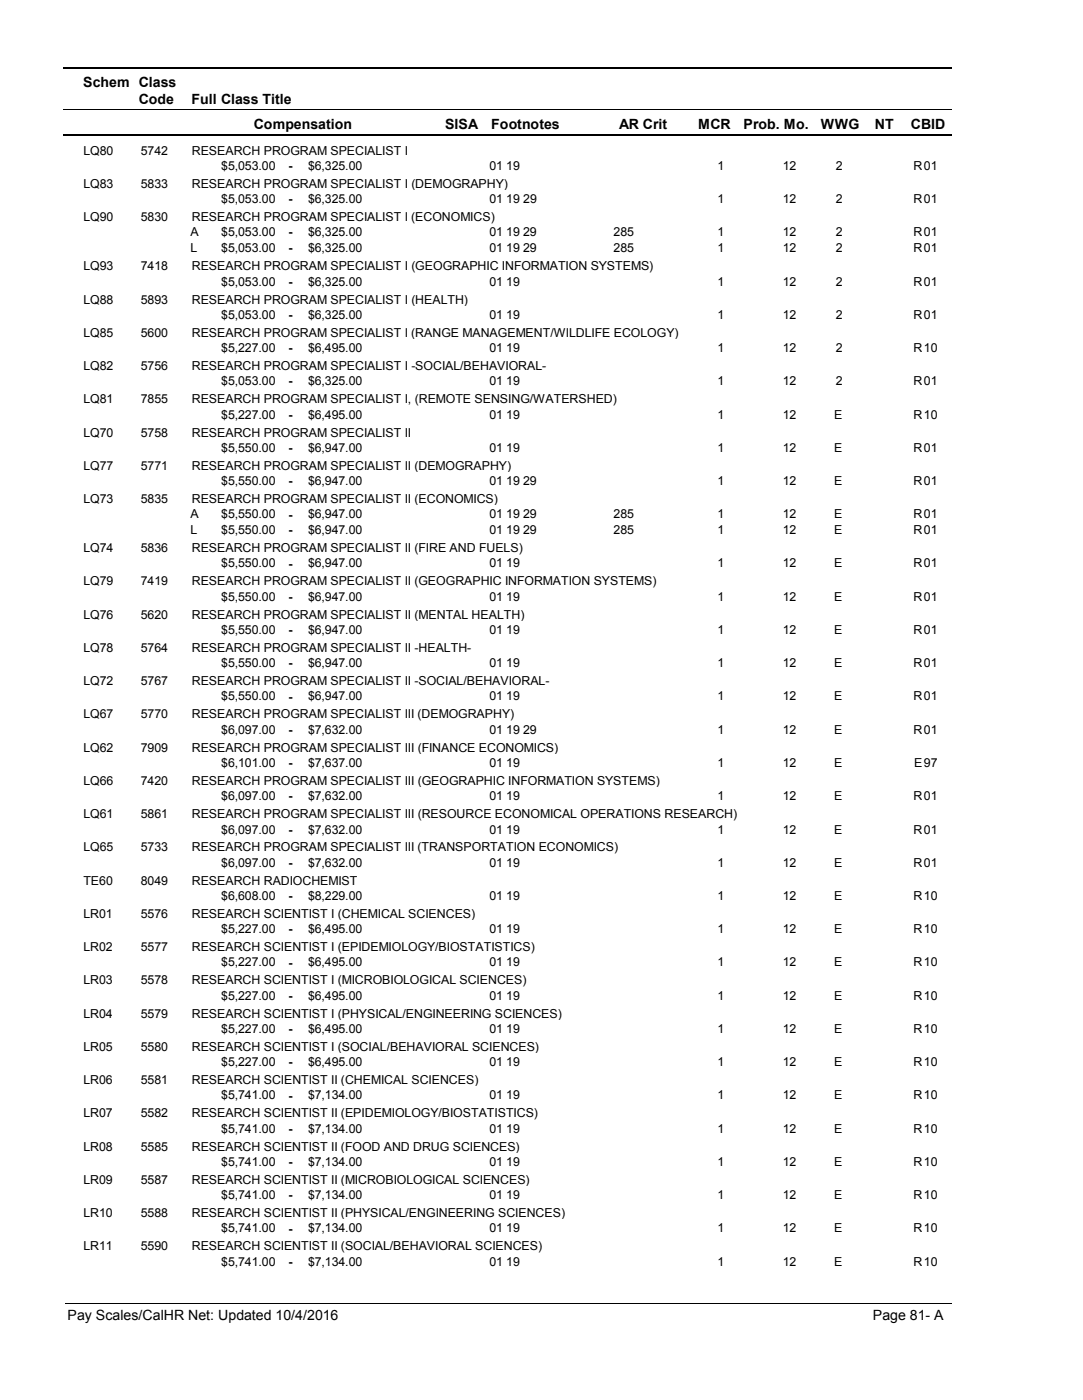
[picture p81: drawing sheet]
<svg xmlns="http://www.w3.org/2000/svg" width="216mm" height="279mm" viewBox="0 0 216 279" stroke-linecap="round" stroke-linejoin="round" font-family="sans-serif">
<defs><g id="words">
<g font-size="2.8">
<text x="16.6" y="17.3">Schem Class</text>
<text x="27.7" y="20.7">Code</text>
<text x="38.2" y="20.7">Full Class Title</text>
<text x="50.6" y="25.7">Compensation</text>
<text x="88.7" y="25.7">SISA</text>
<text x="98" y="25.7">Footnotes</text>
<text x="123.5" y="25.7">AR Crit</text>
<text x="139.2" y="25.7">MCR</text>
<text x="148.3" y="25.7">Prob. Mo.</text>
<text x="163.7" y="25.7">WWG</text>
<text x="174.5" y="25.7">NT</text>
<text x="181.6" y="25.7">CBID</text>
<text x="13.5" y="263.5">Pay Scales/CalHR Net: Updated 10/4/2016</text>
<text x="174.1" y="263.5">Page 81- A</text>
</g>
<g font-size="2.5">
<text x="16.6" y="30.8">LQ80</text>
<text x="28.1" y="30.8">5742</text>
<text x="38.2" y="30.8">RESEARCH PROGRAM SPECIALIST I</text>
<text x="44.1" y="33.9">$5,053.00</text>
<text x="57.5" y="33.9">-</text>
<text x="61.4" y="33.9">$6,325.00</text>
<text x="97.6" y="33.9">01 19</text>
<text x="143.1" y="33.9">1</text>
<text x="156.1" y="33.9">12</text>
<text x="166.6" y="33.9">2</text>
<text x="182.2" y="33.9">R</text>
<text x="184.2" y="33.9">01</text>
<text x="16.6" y="37.5">LQ83</text>
<text x="28.1" y="37.5">5833</text>
<text x="38.2" y="37.5">RESEARCH PROGRAM SPECIALIST I (DEMOGRAPHY)</text>
<text x="44.1" y="40.6">$5,053.00</text>
<text x="57.5" y="40.6">-</text>
<text x="61.4" y="40.6">$6,325.00</text>
<text x="97.6" y="40.6">01 19 29</text>
<text x="143.1" y="40.6">1</text>
<text x="156.1" y="40.6">12</text>
<text x="166.6" y="40.6">2</text>
<text x="182.2" y="40.6">R</text>
<text x="184.2" y="40.6">01</text>
<text x="16.6" y="44.1">LQ90</text>
<text x="28.1" y="44.1">5830</text>
<text x="38" y="47.2">A</text>
<text x="38.2" y="44.1">RESEARCH PROGRAM SPECIALIST I (ECONOMICS)</text>
<text x="44.1" y="47.2">$5,053.00</text>
<text x="57.5" y="47.2">-</text>
<text x="61.4" y="47.2">$6,325.00</text>
<text x="97.6" y="47.2">01 19 29</text>
<text x="122.4" y="47.2">285</text>
<text x="143.1" y="47.2">1</text>
<text x="156.1" y="47.2">12</text>
<text x="166.6" y="47.2">2</text>
<text x="182.2" y="47.2">R</text>
<text x="184.2" y="47.2">01</text>
<text x="16.6" y="53.9">LQ93</text>
<text x="28.1" y="53.9">7418</text>
<text x="38" y="50.3">L</text>
<text x="38.2" y="53.9">RESEARCH PROGRAM SPECIALIST I (GEOGRAPHIC INFORMATION SYSTEMS)</text>
<text x="44.1" y="50.3">$5,053.00</text>
<text x="57.5" y="50.4">-</text>
<text x="61.4" y="50.3">$6,325.00</text>
<text x="97.6" y="50.3">01 19 29</text>
<text x="122.4" y="50.3">285</text>
<text x="143.1" y="50.3">1</text>
<text x="156.1" y="50.3">12</text>
<text x="166.6" y="50.3">2</text>
<text x="182.2" y="50.3">R</text>
<text x="184.2" y="50.3">01</text>
<text x="44.1" y="57">$5,053.00</text>
<text x="57.5" y="57">-</text>
<text x="61.4" y="57">$6,325.00</text>
<text x="97.6" y="57">01 19</text>
<text x="143.1" y="57">1</text>
<text x="156.1" y="57">12</text>
<text x="166.6" y="57">2</text>
<text x="182.2" y="57">R</text>
<text x="184.2" y="57">01</text>
<text x="16.6" y="60.6">LQ88</text>
<text x="28.1" y="60.6">5893</text>
<text x="38.2" y="60.6">RESEARCH PROGRAM SPECIALIST I (HEALTH)</text>
<text x="44.1" y="63.6">$5,053.00</text>
<text x="57.5" y="63.7">-</text>
<text x="61.4" y="63.6">$6,325.00</text>
<text x="97.6" y="63.6">01 19</text>
<text x="143.1" y="63.6">1</text>
<text x="156.1" y="63.6">12</text>
<text x="166.6" y="63.6">2</text>
<text x="182.2" y="63.6">R</text>
<text x="184.2" y="63.6">01</text>
<text x="16.6" y="67.2">LQ85</text>
<text x="28.1" y="67.2">5600</text>
<text x="38.2" y="67.2">RESEARCH PROGRAM SPECIALIST I (RANGE MANAGEMENT/WILDLIFE ECOLOGY)</text>
<text x="44.1" y="70.2">$5,227.00</text>
<text x="57.5" y="70.3">-</text>
<text x="61.4" y="70.2">$6,495.00</text>
<text x="97.6" y="70.2">01 19</text>
<text x="143.1" y="70.2">1</text>
<text x="156.1" y="70.2">12</text>
<text x="166.6" y="70.2">2</text>
<text x="182.2" y="70.2">R</text>
<text x="184.2" y="70.2">10</text>
<text x="16.6" y="73.8">LQ82</text>
<text x="28.1" y="73.8">5756</text>
<text x="38.2" y="73.8">RESEARCH PROGRAM SPECIALIST I -SOCIAL/BEHAVIORAL-</text>
<text x="44.1" y="76.9">$5,053.00</text>
<text x="57.5" y="76.9">-</text>
<text x="61.4" y="76.9">$6,325.00</text>
<text x="97.6" y="76.9">01 19</text>
<text x="143.1" y="76.9">1</text>
<text x="156.1" y="76.9">12</text>
<text x="166.6" y="76.9">2</text>
<text x="182.2" y="76.9">R</text>
<text x="184.2" y="76.9">01</text>
<text x="16.6" y="80.5">LQ81</text>
<text x="28.1" y="80.5">7855</text>
<text x="38.2" y="80.5">RESEARCH PROGRAM SPECIALIST I, (REMOTE SENSING/WATERSHED)</text>
<text x="44.1" y="83.6">$5,227.00</text>
<text x="57.5" y="83.6">-</text>
<text x="61.4" y="83.6">$6,495.00</text>
<text x="97.6" y="83.6">01 19</text>
<text x="143.1" y="83.6">1</text>
<text x="156.1" y="83.6">12</text>
<text x="166.3" y="83.6">E</text>
<text x="182.2" y="83.6">R</text>
<text x="184.2" y="83.6">10</text>
<text x="16.6" y="87.1">LQ70</text>
<text x="28.1" y="87.1">5758</text>
<text x="38.2" y="87.1">RESEARCH PROGRAM SPECIALIST II</text>
<text x="16.6" y="93.7">LQ77</text>
<text x="28.1" y="93.7">5771</text>
<text x="38.2" y="93.7">RESEARCH PROGRAM SPECIALIST II (DEMOGRAPHY)</text>
<text x="44.1" y="90.2">$5,550.00</text>
<text x="57.5" y="90.2">-</text>
<text x="61.4" y="90.2">$6,947.00</text>
<text x="97.6" y="90.2">01 19</text>
<text x="143.1" y="90.2">1</text>
<text x="156.1" y="90.2">12</text>
<text x="166.3" y="90.2">E</text>
<text x="182.2" y="90.2">R</text>
<text x="184.2" y="90.2">01</text>
<text x="16.6" y="100.4">LQ73</text>
<text x="28.1" y="100.4">5835</text>
<text x="38.2" y="100.4">RESEARCH PROGRAM SPECIALIST II (ECONOMICS)</text>
<text x="44.1" y="96.8">$5,550.00</text>
<text x="57.5" y="96.8">-</text>
<text x="61.4" y="96.8">$6,947.00</text>
<text x="97.6" y="96.8">01 19 29</text>
<text x="143.1" y="96.8">1</text>
<text x="156.1" y="96.8">12</text>
<text x="166.3" y="96.8">E</text>
<text x="182.2" y="96.8">R</text>
<text x="184.2" y="96.8">01</text>
<text x="38" y="103.5">A</text>
<text x="38" y="106.6">L</text>
<text x="44.1" y="103.5">$5,550.00</text>
<text x="44.1" y="106.6">$5,550.00</text>
<text x="57.5" y="103.5">-</text>
<text x="57.5" y="106.7">-</text>
<text x="61.4" y="103.5">$6,947.00</text>
<text x="61.4" y="106.6">$6,947.00</text>
<text x="97.6" y="103.5">01 19 29</text>
<text x="97.6" y="106.6">01 19 29</text>
<text x="122.4" y="103.5">285</text>
<text x="122.4" y="106.6">285</text>
<text x="143.1" y="103.5">1</text>
<text x="143.1" y="106.6">1</text>
<text x="156.1" y="103.5">12</text>
<text x="156.1" y="106.6">12</text>
<text x="166.3" y="103.5">E</text>
<text x="166.3" y="106.6">E</text>
<text x="182.2" y="103.5">R</text>
<text x="182.2" y="106.6">R</text>
<text x="184.2" y="103.5">01</text>
<text x="184.2" y="106.6">01</text>
<text x="16.6" y="110.2">LQ74</text>
<text x="28.1" y="110.2">5836</text>
<text x="38.2" y="110.2">RESEARCH PROGRAM SPECIALIST II (FIRE AND FUELS)</text>
<text x="44.1" y="113.2">$5,550.00</text>
<text x="57.5" y="113.3">-</text>
<text x="61.4" y="113.2">$6,947.00</text>
<text x="97.6" y="113.2">01 19</text>
<text x="143.1" y="113.2">1</text>
<text x="156.1" y="113.2">12</text>
<text x="166.3" y="113.2">E</text>
<text x="182.2" y="113.2">R</text>
<text x="184.2" y="113.2">01</text>
<text x="16.6" y="116.8">LQ79</text>
<text x="28.1" y="116.8">7419</text>
<text x="38.2" y="116.8">RESEARCH PROGRAM SPECIALIST II (GEOGRAPHIC INFORMATION SYSTEMS)</text>
<text x="44.1" y="119.9">$5,550.00</text>
<text x="57.5" y="119.9">-</text>
<text x="61.4" y="119.9">$6,947.00</text>
<text x="97.6" y="119.9">01 19</text>
<text x="143.1" y="119.9">1</text>
<text x="156.1" y="119.9">12</text>
<text x="166.3" y="119.9">E</text>
<text x="182.2" y="119.9">R</text>
<text x="184.2" y="119.9">01</text>
<text x="16.6" y="123.5">LQ76</text>
<text x="28.1" y="123.5">5620</text>
<text x="38.2" y="123.5">RESEARCH PROGRAM SPECIALIST II (MENTAL HEALTH)</text>
<text x="16.6" y="130.1">LQ78</text>
<text x="28.1" y="130.1">5764</text>
<text x="38.2" y="130.1">RESEARCH PROGRAM SPECIALIST II -HEALTH-</text>
<text x="44.1" y="126.5">$5,550.00</text>
<text x="57.5" y="126.6">-</text>
<text x="61.4" y="126.5">$6,947.00</text>
<text x="97.6" y="126.5">01 19</text>
<text x="143.1" y="126.5">1</text>
<text x="156.1" y="126.5">12</text>
<text x="166.3" y="126.5">E</text>
<text x="182.2" y="126.5">R</text>
<text x="184.2" y="126.5">01</text>
<text x="16.6" y="136.7">LQ72</text>
<text x="28.1" y="136.7">5767</text>
<text x="38.2" y="136.7">RESEARCH PROGRAM SPECIALIST II -SOCIAL/BEHAVIORAL-</text>
<text x="44.1" y="133.2">$5,550.00</text>
<text x="57.5" y="133.2">-</text>
<text x="61.4" y="133.2">$6,947.00</text>
<text x="97.6" y="133.2">01 19</text>
<text x="143.1" y="133.2">1</text>
<text x="156.1" y="133.2">12</text>
<text x="166.3" y="133.2">E</text>
<text x="182.2" y="133.2">R</text>
<text x="184.2" y="133.2">01</text>
<text x="16.6" y="143.4">LQ67</text>
<text x="28.1" y="143.4">5770</text>
<text x="38.2" y="143.4">RESEARCH PROGRAM SPECIALIST III (DEMOGRAPHY)</text>
<text x="44.1" y="139.8">$5,550.00</text>
<text x="57.5" y="139.8">-</text>
<text x="61.4" y="139.8">$6,947.00</text>
<text x="97.6" y="139.8">01 19</text>
<text x="143.1" y="139.8">1</text>
<text x="156.1" y="139.8">12</text>
<text x="166.3" y="139.8">E</text>
<text x="182.2" y="139.8">R</text>
<text x="184.2" y="139.8">01</text>
<text x="44.1" y="146.4">$6,097.00</text>
<text x="57.5" y="146.5">-</text>
<text x="61.4" y="146.4">$7,632.00</text>
<text x="97.6" y="146.4">01 19 29</text>
<text x="143.1" y="146.4">1</text>
<text x="156.1" y="146.4">12</text>
<text x="166.3" y="146.4">E</text>
<text x="182.2" y="146.4">R</text>
<text x="184.2" y="146.4">01</text>
<text x="16.6" y="150">LQ62</text>
<text x="28.1" y="150">7909</text>
<text x="38.2" y="150">RESEARCH PROGRAM SPECIALIST III (FINANCE ECONOMICS)</text>
<text x="44.1" y="153.1">$6,101.00</text>
<text x="57.5" y="153.1">-</text>
<text x="61.4" y="153.1">$7,637.00</text>
<text x="97.6" y="153.1">01 19</text>
<text x="143.1" y="153.1">1</text>
<text x="156.1" y="153.1">12</text>
<text x="166.3" y="153.1">E</text>
<text x="182.3" y="153.1">E</text>
<text x="184.2" y="153.1">97</text>
<text x="16.6" y="156.6">LQ66</text>
<text x="28.1" y="156.6">7420</text>
<text x="38.2" y="156.6">RESEARCH PROGRAM SPECIALIST III (GEOGRAPHIC INFORMATION SYSTEMS)</text>
<text x="44.1" y="159.7">$6,097.00</text>
<text x="57.5" y="159.7">-</text>
<text x="61.4" y="159.7">$7,632.00</text>
<text x="97.6" y="159.7">01 19</text>
<text x="143.1" y="159.7">1</text>
<text x="156.1" y="159.7">12</text>
<text x="166.3" y="159.7">E</text>
<text x="182.2" y="159.7">R</text>
<text x="184.2" y="159.7">01</text>
<text x="16.6" y="163.3">LQ61</text>
<text x="28.1" y="163.3">5861</text>
<text x="38.2" y="163.3">RESEARCH PROGRAM SPECIALIST III (RESOURCE ECONOMICAL OPERATIONS RESEARCH)</text>
<text x="44.1" y="166.4">$6,097.00</text>
<text x="57.5" y="166.4">-</text>
<text x="61.4" y="166.4">$7,632.00</text>
<text x="97.6" y="166.4">01 19</text>
<text x="143.1" y="166.4">1</text>
<text x="156.1" y="166.4">12</text>
<text x="166.3" y="166.4">E</text>
<text x="182.2" y="166.4">R</text>
<text x="184.2" y="166.4">01</text>
<text x="16.6" y="169.9">LQ65</text>
<text x="28.1" y="169.9">5733</text>
<text x="38.2" y="169.9">RESEARCH PROGRAM SPECIALIST III (TRANSPORTATION ECONOMICS)</text>
<text x="44.1" y="173">$6,097.00</text>
<text x="57.5" y="173">-</text>
<text x="61.4" y="173">$7,632.00</text>
<text x="97.6" y="173">01 19</text>
<text x="143.1" y="173">1</text>
<text x="156.1" y="173">12</text>
<text x="166.3" y="173">E</text>
<text x="182.2" y="173">R</text>
<text x="184.2" y="173">01</text>
<text x="16.6" y="176.6">TE60</text>
<text x="28.1" y="176.6">8049</text>
<text x="38.2" y="176.6">RESEARCH RADIOCHEMIST</text>
<text x="44.1" y="179.6">$6,608.00</text>
<text x="57.5" y="179.7">-</text>
<text x="61.4" y="179.6">$8,229.00</text>
<text x="97.6" y="179.6">01 19</text>
<text x="143.1" y="179.6">1</text>
<text x="156.1" y="179.6">12</text>
<text x="166.3" y="179.6">E</text>
<text x="182.2" y="179.6">R</text>
<text x="184.2" y="179.6">10</text>
<text x="16.6" y="183.2">LR01</text>
<text x="28.1" y="183.2">5576</text>
<text x="38.2" y="183.2">RESEARCH SCIENTIST I (CHEMICAL SCIENCES)</text>
<text x="16.6" y="189.9">LR02</text>
<text x="28.1" y="189.9">5577</text>
<text x="38.2" y="189.9">RESEARCH SCIENTIST I (EPIDEMIOLOGY/BIOSTATISTICS)</text>
<text x="44.1" y="186.3">$5,227.00</text>
<text x="57.5" y="186.3">-</text>
<text x="61.4" y="186.3">$6,495.00</text>
<text x="97.6" y="186.3">01 19</text>
<text x="143.1" y="186.3">1</text>
<text x="156.1" y="186.3">12</text>
<text x="166.3" y="186.3">E</text>
<text x="182.2" y="186.3">R</text>
<text x="184.2" y="186.3">10</text>
<text x="16.6" y="196.5">LR03</text>
<text x="28.1" y="196.5">5578</text>
<text x="38.2" y="196.5">RESEARCH SCIENTIST I (MICROBIOLOGICAL SCIENCES)</text>
<text x="44.1" y="192.9">$5,227.00</text>
<text x="57.5" y="192.9">-</text>
<text x="61.4" y="192.9">$6,495.00</text>
<text x="97.6" y="192.9">01 19</text>
<text x="143.1" y="192.9">1</text>
<text x="156.1" y="192.9">12</text>
<text x="166.3" y="192.9">E</text>
<text x="182.2" y="192.9">R</text>
<text x="184.2" y="192.9">10</text>
<text x="16.6" y="203.1">LR04</text>
<text x="28.1" y="203.1">5579</text>
<text x="38.2" y="203.1">RESEARCH SCIENTIST I (PHYSICAL/ENGINEERING SCIENCES)</text>
<text x="44.1" y="199.5">$5,227.00</text>
<text x="57.5" y="199.6">-</text>
<text x="61.4" y="199.5">$6,495.00</text>
<text x="97.6" y="199.5">01 19</text>
<text x="143.1" y="199.5">1</text>
<text x="156.1" y="199.5">12</text>
<text x="166.3" y="199.5">E</text>
<text x="182.2" y="199.5">R</text>
<text x="184.2" y="199.5">10</text>
<text x="16.6" y="209.8">LR05</text>
<text x="28.1" y="209.8">5580</text>
<text x="38.2" y="209.8">RESEARCH SCIENTIST I (SOCIAL/BEHAVIORAL SCIENCES)</text>
<text x="44.1" y="206.2">$5,227.00</text>
<text x="57.5" y="206.2">-</text>
<text x="61.4" y="206.2">$6,495.00</text>
<text x="97.6" y="206.2">01 19</text>
<text x="143.1" y="206.2">1</text>
<text x="156.1" y="206.2">12</text>
<text x="166.3" y="206.2">E</text>
<text x="182.2" y="206.2">R</text>
<text x="184.2" y="206.2">10</text>
<text x="44.1" y="212.8">$5,227.00</text>
<text x="57.5" y="212.8">-</text>
<text x="61.4" y="212.8">$6,495.00</text>
<text x="97.6" y="212.8">01 19</text>
<text x="143.1" y="212.8">1</text>
<text x="156.1" y="212.8">12</text>
<text x="166.3" y="212.8">E</text>
<text x="182.2" y="212.8">R</text>
<text x="184.2" y="212.8">10</text>
<text x="16.6" y="216.4">LR06</text>
<text x="28.1" y="216.4">5581</text>
<text x="38.2" y="216.4">RESEARCH SCIENTIST II (CHEMICAL SCIENCES)</text>
<text x="44.1" y="219.4">$5,741.00</text>
<text x="57.5" y="219.5">-</text>
<text x="61.4" y="219.4">$7,134.00</text>
<text x="97.6" y="219.4">01 19</text>
<text x="143.1" y="219.4">1</text>
<text x="156.1" y="219.4">12</text>
<text x="166.3" y="219.4">E</text>
<text x="182.2" y="219.4">R</text>
<text x="184.2" y="219.4">10</text>
<text x="16.6" y="223">LR07</text>
<text x="28.1" y="223">5582</text>
<text x="38.2" y="223">RESEARCH SCIENTIST II (EPIDEMIOLOGY/BIOSTATISTICS)</text>
<text x="44.1" y="226.1">$5,741.00</text>
<text x="57.5" y="226.1">-</text>
<text x="61.4" y="226.1">$7,134.00</text>
<text x="97.6" y="226.1">01 19</text>
<text x="143.1" y="226.1">1</text>
<text x="156.1" y="226.1">12</text>
<text x="166.3" y="226.1">E</text>
<text x="182.2" y="226.1">R</text>
<text x="184.2" y="226.1">10</text>
<text x="16.6" y="229.7">LR08</text>
<text x="28.1" y="229.7">5585</text>
<text x="38.2" y="229.7">RESEARCH SCIENTIST II (FOOD AND DRUG SCIENCES)</text>
<text x="44.1" y="232.7">$5,741.00</text>
<text x="57.5" y="232.7">-</text>
<text x="61.4" y="232.7">$7,134.00</text>
<text x="97.6" y="232.7">01 19</text>
<text x="143.1" y="232.7">1</text>
<text x="156.1" y="232.7">12</text>
<text x="166.3" y="232.7">E</text>
<text x="182.2" y="232.7">R</text>
<text x="184.2" y="232.7">10</text>
<text x="16.6" y="236.3">LR09</text>
<text x="28.1" y="236.3">5587</text>
<text x="38.2" y="236.3">RESEARCH SCIENTIST II (MICROBIOLOGICAL SCIENCES)</text>
<text x="44.1" y="239.3">$5,741.00</text>
<text x="57.5" y="239.4">-</text>
<text x="61.4" y="239.3">$7,134.00</text>
<text x="97.6" y="239.3">01 19</text>
<text x="143.1" y="239.3">1</text>
<text x="156.1" y="239.3">12</text>
<text x="166.3" y="239.3">E</text>
<text x="182.2" y="239.3">R</text>
<text x="184.2" y="239.3">10</text>
<text x="16.6" y="242.9">LR10</text>
<text x="28.1" y="242.9">5588</text>
<text x="38.2" y="242.9">RESEARCH SCIENTIST II (PHYSICAL/ENGINEERING SCIENCES)</text>
<text x="44.1" y="246">$5,741.00</text>
<text x="61.4" y="246">$7,134.00</text>
<text x="97.6" y="246">01 19</text>
<text x="143.1" y="246">1</text>
<text x="156.1" y="246">12</text>
<text x="166.3" y="246">E</text>
<text x="182.2" y="246">R</text>
<text x="184.2" y="246">10</text>
<text x="16.6" y="249.6">LR11</text>
<text x="28.1" y="249.6">5590</text>
<text x="38.2" y="249.6">RESEARCH SCIENTIST II (SOCIAL/BEHAVIORAL SCIENCES)</text>
<text x="57.5" y="246">-</text>
<text x="44.1" y="252.6">$5,741.00</text>
<text x="57.5" y="252.6">-</text>
<text x="61.4" y="252.6">$7,134.00</text>
<text x="97.6" y="252.6">01 19</text>
<text x="143.1" y="252.6">1</text>
<text x="156.1" y="252.6">12</text>
<text x="166.3" y="252.6">E</text>
<text x="182.2" y="252.6">R</text>
<text x="184.2" y="252.6">10</text>
</g>
</g></defs>
<path d="M12.7 13.5h177.1" fill="none" stroke="#000" stroke-width=".36"/>
<path d="M12.7 21.9h177.1" fill="none" stroke="#000" stroke-width=".2"/>
<path d="M12.7 27h177.1" fill="none" stroke="#000" stroke-width=".35"/>
<g fill="#fff">
<path d="M40.4 31.3h16.2v3h-16.2z" fill-rule="evenodd"/>
<path d="M183.9 31.3h4.1v3h-4.1z" fill-rule="evenodd"/>
<path d="M40.4 37.9h16.2v3h-16.2z" fill-rule="evenodd"/>
<path d="M183.9 37.9h4.1v3h-4.1z" fill-rule="evenodd"/>
<path d="M40.4 44.6h16.2v2.9h-16.2z" fill-rule="evenodd"/>
<path d="M183.9 44.6h4.1v2.9h-4.1z" fill-rule="evenodd"/>
<path d="M40.4 47.7h16.2v3h-16.2z" fill-rule="evenodd"/>
<path d="M183.9 47.7h4.1v3h-4.1z" fill-rule="evenodd"/>
<path d="M40.4 54.4h16.2v3h-16.2z" fill-rule="evenodd"/>
<path d="M183.9 54.4h4.1v3h-4.1z" fill-rule="evenodd"/>
<path d="M40.4 61h16.2v3h-16.2z" fill-rule="evenodd"/>
<path d="M183.9 61h4.1v3h-4.1z" fill-rule="evenodd"/>
<path d="M40.4 67.6h16.2v3h-16.2z" fill-rule="evenodd"/>
<path d="M183.9 67.6h4.1v3h-4.1z" fill-rule="evenodd"/>
<path d="M40.4 74.3h16.2v3h-16.2z" fill-rule="evenodd"/>
<path d="M183.9 74.3h4.1v3h-4.1z" fill-rule="evenodd"/>
<path d="M40.4 80.9h16.2v3h-16.2z" fill-rule="evenodd"/>
<path d="M183.9 80.9h4.1v3h-4.1z" fill-rule="evenodd"/>
<path d="M40.4 87.5h16.2v3h-16.2z" fill-rule="evenodd"/>
<path d="M183.9 87.5h4.1v3h-4.1z" fill-rule="evenodd"/>
<path d="M40.4 94.2h16.2v3h-16.2z" fill-rule="evenodd"/>
<path d="M183.9 94.2h4.1v3h-4.1z" fill-rule="evenodd"/>
<path d="M40.4 100.8h16.2v3h-16.2z" fill-rule="evenodd"/>
<path d="M183.9 100.8h4.1v3h-4.1z" fill-rule="evenodd"/>
<path d="M40.4 104h16.2v3h-16.2z" fill-rule="evenodd"/>
<path d="M183.9 104h4.1v3h-4.1z" fill-rule="evenodd"/>
<path d="M40.4 110.6h16.2v3h-16.2z" fill-rule="evenodd"/>
<path d="M183.9 110.6h4.1v3h-4.1z" fill-rule="evenodd"/>
<path d="M40.4 117.3h16.2v3h-16.2z" fill-rule="evenodd"/>
<path d="M183.9 117.3h4.1v3h-4.1z" fill-rule="evenodd"/>
<path d="M40.4 123.9h16.2v3h-16.2z" fill-rule="evenodd"/>
<path d="M183.9 123.9h4.1v3h-4.1z" fill-rule="evenodd"/>
<path d="M40.4 130.5h16.2v3h-16.2z" fill-rule="evenodd"/>
<path d="M183.9 130.5h4.1v3h-4.1z" fill-rule="evenodd"/>
<path d="M40.4 137.2h16.2v3h-16.2z" fill-rule="evenodd"/>
<path d="M183.9 137.2h4.1v3h-4.1z" fill-rule="evenodd"/>
<path d="M40.4 143.8h16.2v3h-16.2z" fill-rule="evenodd"/>
<path d="M183.9 143.8h4.1v3h-4.1z" fill-rule="evenodd"/>
<path d="M40.4 150.4h16.2v3h-16.2z" fill-rule="evenodd"/>
<path d="M183.9 150.4h4.1v3h-4.1z" fill-rule="evenodd"/>
<path d="M40.4 157.1h16.2v3h-16.2z" fill-rule="evenodd"/>
<path d="M183.9 157.1h4.1v3h-4.1z" fill-rule="evenodd"/>
<path d="M40.4 163.7h16.2v3h-16.2z" fill-rule="evenodd"/>
<path d="M183.9 163.7h4.1v3h-4.1z" fill-rule="evenodd"/>
<path d="M40.4 170.4h16.2v2.9h-16.2z" fill-rule="evenodd"/>
<path d="M183.9 170.4h4.1v2.9h-4.1z" fill-rule="evenodd"/>
<path d="M40.4 177h16.2v3h-16.2z" fill-rule="evenodd"/>
<path d="M183.9 177h4.1v3h-4.1z" fill-rule="evenodd"/>
<path d="M40.4 183.7h16.2v2.9h-16.2z" fill-rule="evenodd"/>
<path d="M183.9 183.7h4.1v2.9h-4.1z" fill-rule="evenodd"/>
<path d="M40.4 190.3h16.2v2.9h-16.2z" fill-rule="evenodd"/>
<path d="M183.9 190.3h4.1v2.9h-4.1z" fill-rule="evenodd"/>
<path d="M40.4 196.9h16.2v3h-16.2z" fill-rule="evenodd"/>
<path d="M183.9 196.9h4.1v3h-4.1z" fill-rule="evenodd"/>
<path d="M40.4 203.6h16.2v3h-16.2z" fill-rule="evenodd"/>
<path d="M183.9 203.6h4.1v3h-4.1z" fill-rule="evenodd"/>
<path d="M40.4 210.2h16.2v3h-16.2z" fill-rule="evenodd"/>
<path d="M183.9 210.2h4.1v3h-4.1z" fill-rule="evenodd"/>
<path d="M40.4 216.8h16.2v3h-16.2z" fill-rule="evenodd"/>
<path d="M183.9 216.8h4.1v3h-4.1z" fill-rule="evenodd"/>
<path d="M40.4 223.5h16.2v3h-16.2z" fill-rule="evenodd"/>
<path d="M183.9 223.5h4.1v3h-4.1z" fill-rule="evenodd"/>
<path d="M40.4 230.1h16.2v3h-16.2z" fill-rule="evenodd"/>
<path d="M183.9 230.1h4.1v3h-4.1z" fill-rule="evenodd"/>
<path d="M40.4 236.7h16.2v3h-16.2z" fill-rule="evenodd"/>
<path d="M183.9 236.7h4.1v3h-4.1z" fill-rule="evenodd"/>
<path d="M40.4 243.4h16.2v3h-16.2z" fill-rule="evenodd"/>
<path d="M183.9 243.4h4.1v3h-4.1z" fill-rule="evenodd"/>
<path d="M40.4 250h16.2v3h-16.2z" fill-rule="evenodd"/>
<path d="M183.9 250h4.1v3h-4.1z" fill-rule="evenodd"/>
</g>
<path d="M13.1 260.1h176.7" fill="none" stroke="#000" stroke-width=".2"/>
<use href="#words"/>
</svg>
